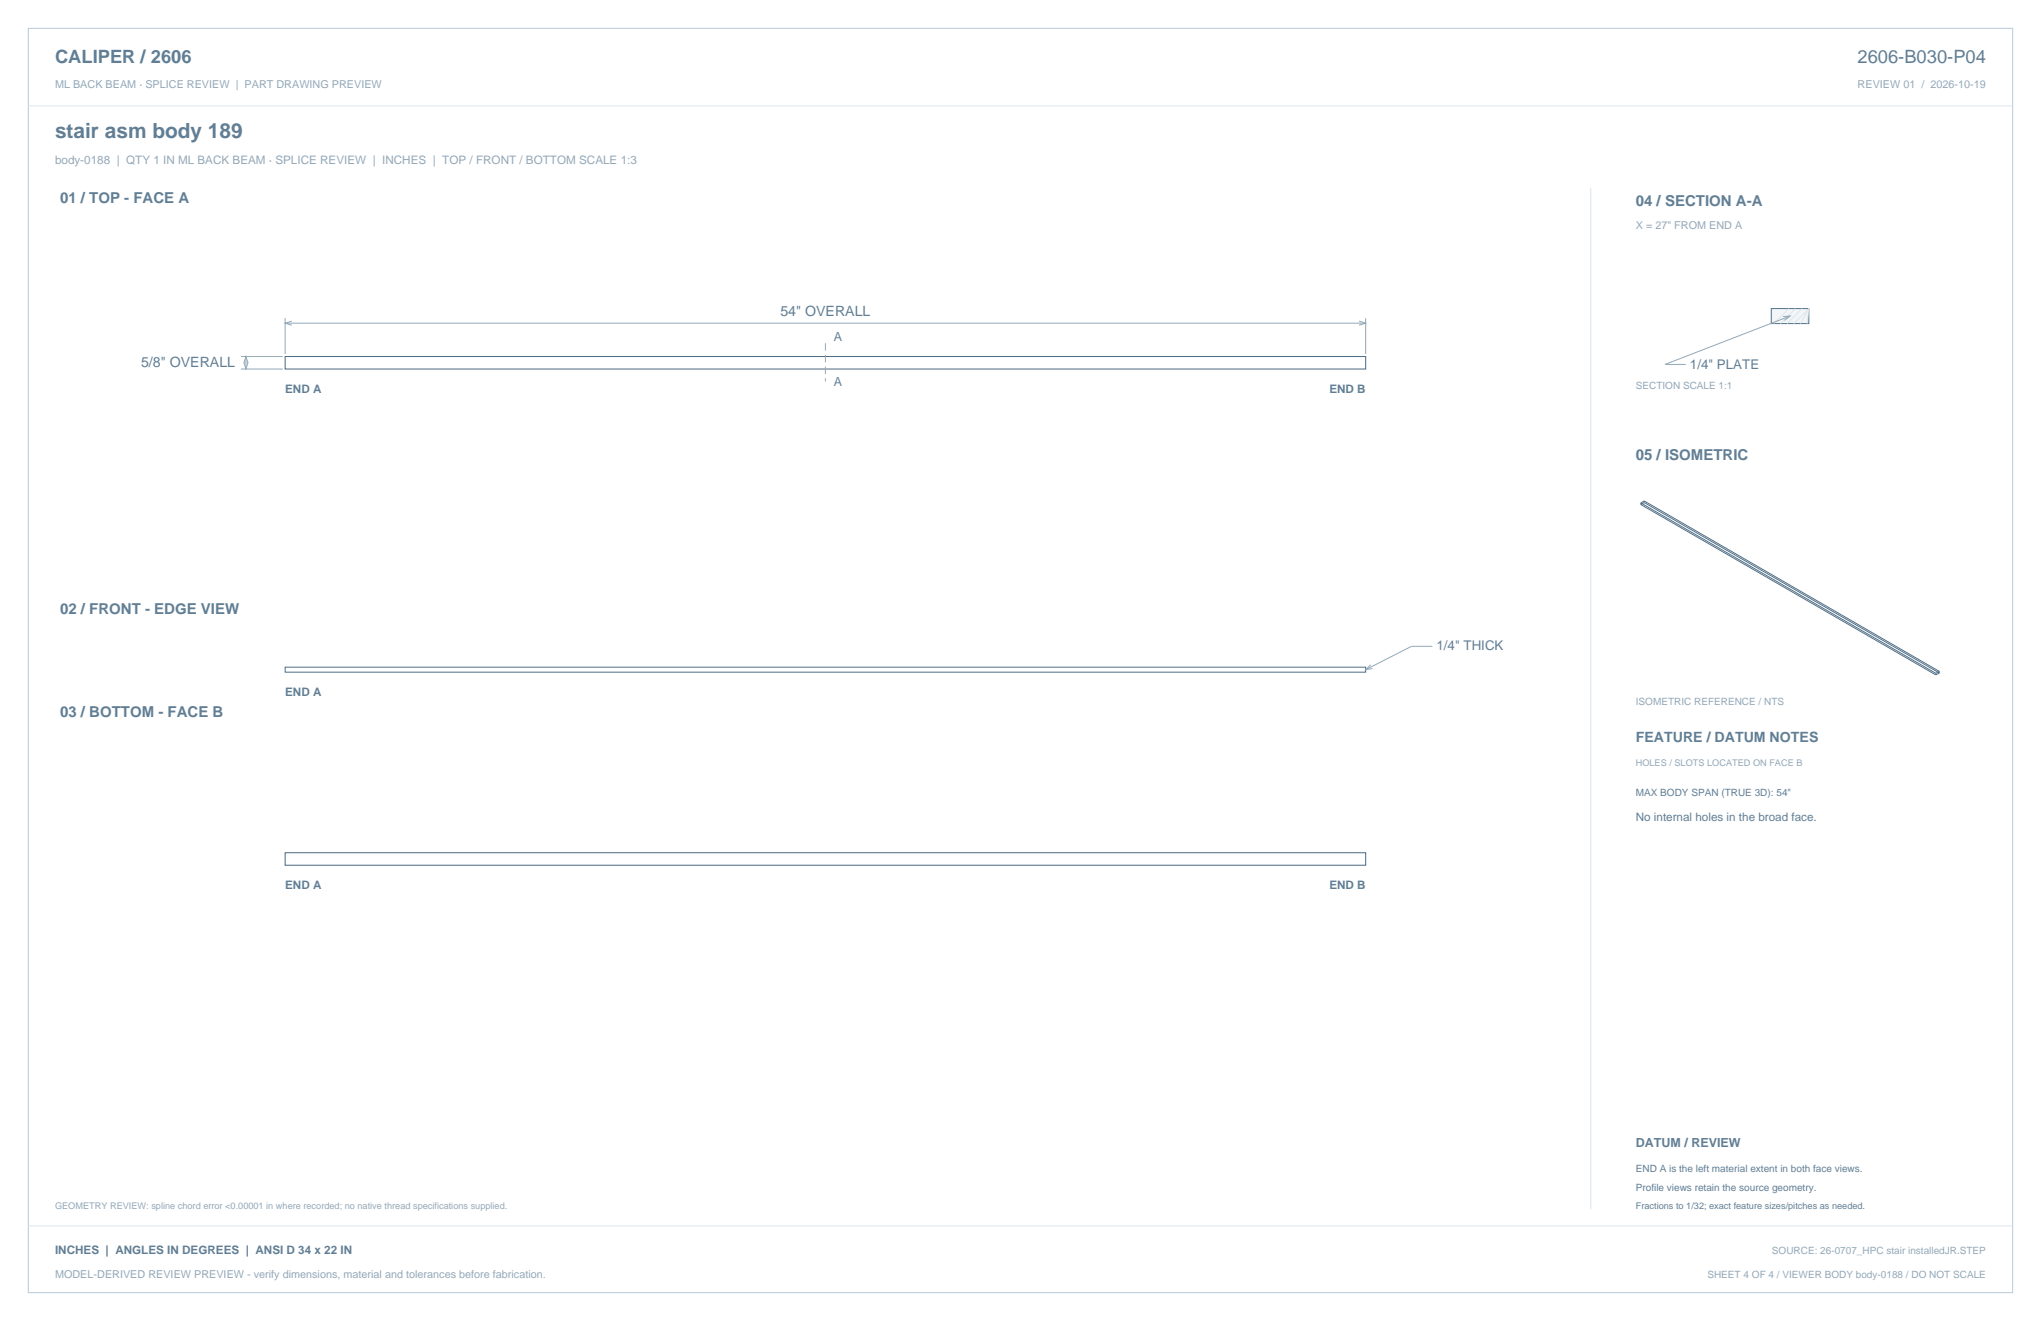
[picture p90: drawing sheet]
<svg xmlns="http://www.w3.org/2000/svg" width="864mm" height="559mm" viewBox="0 0 864 559" stroke-linecap="round" stroke-linejoin="round" font-family="sans-serif">
<defs><g id="words">
<text font-size="8.8" fill="#617e94" x="23.3" y="58.2">stair asm body 189</text>
<g font-size="7.8" fill="#617e94">
<text x="23.3" y="26.8">CALIPER / 2606</text>
<text x="786" y="26.8">2606-B030-P04</text>
</g>
<g font-size="6.3" fill="#617e94">
<text x="25.4" y="86.1">01 / TOP - FACE A</text>
<text x="692.1" y="87.1">04 / SECTION A-A</text>
<text x="692.1" y="194.4">05 / ISOMETRIC</text>
<text x="25.4" y="259.6">02 / FRONT - EDGE VIEW</text>
<text x="25.4" y="303.4">03 / BOTTOM - FACE B</text>
</g>
<g font-size="6" fill="#617e94">
<text x="330.2" y="133.9">54&quot; OVERALL</text>
<text x="59.7" y="155.2">5/8&quot; OVERALL</text>
<text x="692.1" y="314">FEATURE / DATUM NOTES</text>
</g>
<g font-size="5.6" fill="#617e94">
<text x="715.1" y="155.9">1/4&quot; PLATE</text>
<text x="607.8" y="275.2">1/4&quot; THICK</text>
</g>
<g font-size="5.3" fill="#617e94">
<text x="352.8" y="144.1">A</text>
<text x="352.8" y="163.2">A</text>
<text x="692.1" y="485.1">DATUM / REVIEW</text>
</g>
<text font-size="4.9" fill="#93a8b9" x="23.3" y="69.5">body-0188 | QTY 1 IN ML BACK BEAM · SPLICE REVIEW | INCHES | TOP / FRONT / BOTTOM SCALE 1:3</text>
<g font-size="4.9" fill="#617e94">
<text x="120.6" y="166.3">END A</text>
<text x="562.5" y="166.3">END B</text>
<text x="120.6" y="294.2">END A</text>
<text x="692.1" y="347.5">No internal holes in the broad face.</text>
<text x="120.6" y="375.9">END A</text>
<text x="562.5" y="375.9">END B</text>
<text x="23.3" y="530.6">INCHES | ANGLES IN DEGREES | ANSI D 34 x 22 IN</text>
</g>
<g font-size="4.6" fill="#93a8b9">
<text x="23.3" y="37">ML BACK BEAM · SPLICE REVIEW | PART DRAWING PREVIEW</text>
<text x="786" y="37">REVIEW 01 / 2026-10-19</text>
<text x="692.1" y="97">X = 27&quot; FROM END A</text>
<text x="23.3" y="540.5">MODEL-DERIVED REVIEW PREVIEW - verify dimensions, material and tolerances before fabrication.</text>
</g>
<g font-size="4.2" fill="#93a8b9">
<text x="692.1" y="164.7">SECTION SCALE 1:1</text>
<text x="692.1" y="298.1">ISOMETRIC REFERENCE / NTS</text>
<text x="749.7" y="530.6">SOURCE: 26-0707_HPC stair installedJR.STEP</text>
<text x="722.4" y="540.5">SHEET 4 OF 4 / VIEWER BODY body-0188 / DO NOT SCALE</text>
</g>
<g font-size="4.2" fill="#617e94">
<text x="692.1" y="336.9">MAX BODY SPAN (TRUE 3D): 54&quot;</text>
<text x="692.1" y="495.7">END A is the left material extent in both face views.</text>
<text x="692.1" y="503.8">Profile views retain the source geometry.</text>
</g>
<g font-size="3.9" fill="#93a8b9">
<text x="692.1" y="323.8">HOLES / SLOTS LOCATED ON FACE B</text>
<text x="23.3" y="511.5">GEOMETRY REVIEW: spline chord error &lt;0.00001 in where recorded; no native thread specifications supplied.</text>
</g>
<text font-size="3.9" fill="#617e94" x="692.1" y="511.5">Fractions to 1/32; exact feature sizes/pitches as needed.</text>
</g></defs>
<path d="M12 12h839.6v534.8h-839.6z" fill="none" stroke="#b8cad8" stroke-width=".42"/>
<path d="M12 44.8h839.6M673.1 79.4v432.1" fill="none" stroke="#dbe5ed" stroke-width=".42"/>
<path d="M120.6 150.8h457.2v5.3h-457.2zM120.6 360.7h457.2v5.3h-457.2z" fill="none" stroke="#536f85" stroke-width=".44"/>
<path d="M120.6 134.6v15.2M120.6 136.7h457.2M123.5 135.8l-2.9 .9 2.9 .9M575 135.8l2.8 .9-2.8 .9M577.8 134.6v15.2M102 150.8h17.6M102 156.1h17.6M103.2 153.6l.9-2.8 .9 2.8M103.2 153.3l.9 2.8 .9-2.8M104.1 150.8v5.3M606.1 273.4h-8.8l-19.5 9.9M580 281.2l-2.2 2.1 3-.5" fill="none" stroke="#93a8b9" stroke-width=".42"/>
<path d="M349.2 145.2v16.2" fill="none" stroke="#93a8b9" stroke-width=".42" stroke-dasharray="3.2 1.8" stroke-linecap="butt"/>
<path d="M120.6 282.2h457.2v2.1h-457.2z" fill="none" stroke="#536f85" stroke-width=".42"/>
<path d="M749.5 130.5h15.9v6.4h-15.9z" fill-rule="evenodd" fill="#f2f6f9" stroke="#536f85" stroke-width=".42"/>
<path d="M756.9 130.5l-6.4 6.4M759.7 130.5l-6.3 6.4M762.5 130.5l-6.3 6.4M765.4 130.5l-6.4 6.4M765.4 130.5l-3.6 6.4M765.4 130.5l-.8 6.4M12 518.6h839.6" fill="none" stroke="#dbe5ed" stroke-width=".42"/>
<path d="M754.5 133.9l2.9-.2-2.3 1.8M757.4 133.7l-52.9 20.5h8.8" fill="none" stroke="#93a8b9" stroke-width=".42"/>
<path d="M694.3 212.7v.7M694.3 212.7l124.8 72.1M694.3 213.4l124.8 72.1M695.7 212.6l124.9 72.1M695.7 212.6l-1.4 .8M695.7 211.9l124.9 72.1M695.7 211.9l-1.4 .8M695.7 211.9v.7M819.1 284.8v.7M820.6 284l-1.5 .8M820.6 284v.7M820.6 284.7l-1.5 .8" fill="none" stroke="#536f85" stroke-width=".42"/>
<use href="#words"/>
</svg>
